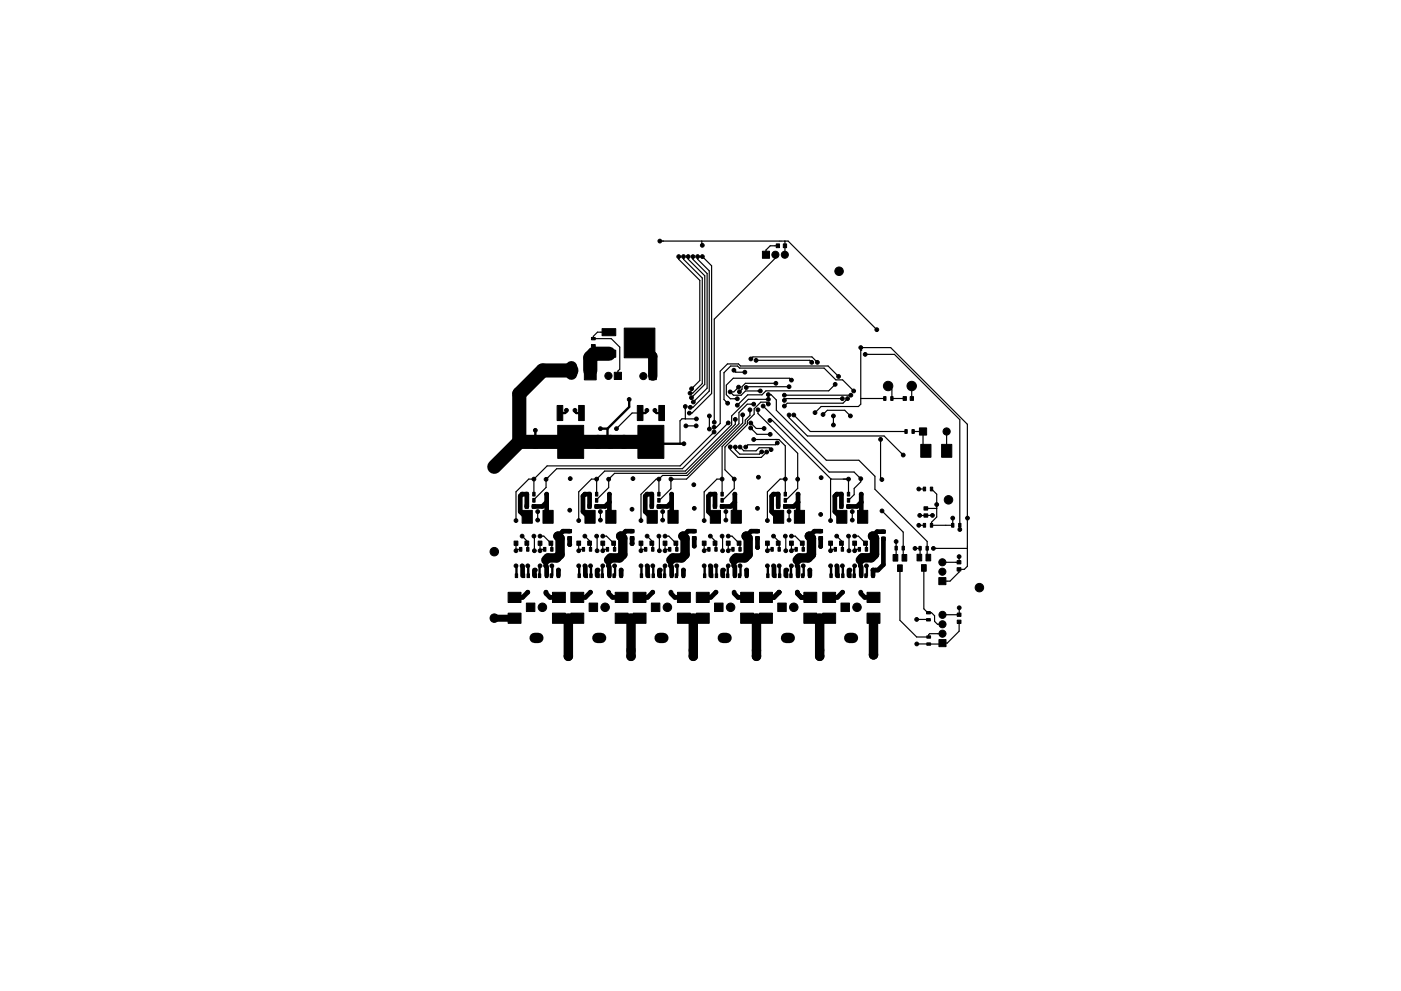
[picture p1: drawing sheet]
<svg xmlns="http://www.w3.org/2000/svg" width="297mm" height="210mm" viewBox="0 0 297 210" stroke-linecap="round" stroke-linejoin="round" font-family="sans-serif">
<g fill="#000" stroke="#000" stroke-width=".21">
<path d="M161.6 53.3h1.6v1.5h-1.6zM164.6 51.7h.7v.8h-.7zM166.1 51.7h.7v.8h-.7zM125.4 71.6h.8v.5h-.8zM125.4 73.1h.8v.5h-.8zM123.9 76.6h2.5v4h-2.5zM127.6 69.7h2.9v1.5h-2.9zM127.6 74.3h2.9v1.5h-2.9zM130.2 79h1.6v1.5h-1.6zM132.4 69.6h6.5v6.3h-6.5zM137.6 79h1.6v1.5h-1.6zM118.1 86h1.2v3.2h-1.2z"/>
<path d="M118.2 90.2h5.6v7h-5.6zM122.7 86h1.2v3.2h-1.2zM135.1 86h1.2v3.2h-1.2zM135.2 90.2h5.6v7h-5.6zM139.7 86h1.2v3.2h-1.2zM187.3 84.1h.6v.8h-.6zM188.9 84.1h.4v.8h-.4zM191.5 84.1h.7v.8h-.7zM191.9 91.1h.4v.8h-.4zM193 84.1h.7v.8h-.7zM193.3 91.1h.5v.8h-.5zM194.9 90.8h1.6v1.5h-1.6z"/>
<path d="M195.2 94.3h2.2v2.7h-2.2zM199.6 94.3h2.2v2.7h-2.2zM109 114.8h.8v.9h-.8zM110.1 116.1h.6v.8h-.6zM111.3 114.8h.8v.9h-.8zM111.7 116.1h.4v.8h-.4zM111.5 105.7h.4v.8h-.4zM111.5 104.4h.4v.8h-.4zM111.3 107h.7v.8h-.7zM110.7 108.3h2.2v2.7h-2.2zM112.9 105.7h.6v.8h-.6zM112.9 104.4h.6v.8h-.6z"/>
<path d="M112.8 107h.7v.8h-.7zM114.1 114.8h.8v.9h-.8zM115.2 116.1h.6v.8h-.6zM116.4 114.8h.8v.9h-.8zM116.8 116.1h.4v.8h-.4zM115.1 108.3h2.2v2.7h-2.2zM120.4 112.3h.8v.7h-.8zM120.4 113.8h.8v.7h-.8zM122.3 114.8h.8v.9h-.8zM123.5 116.1h.4v.8h-.4zM124.6 114.8h.8v.9h-.8zM124.9 116.1h.6v.8h-.6z"/>
<path d="M124.8 105.7h.4v.8h-.4zM124.8 104.4h.4v.8h-.4zM124.6 107h.7v.8h-.7zM124 108.3h2.2v2.7h-2.2zM126.2 105.7h.6v.8h-.6zM126.2 104.4h.6v.8h-.6zM126.1 107h.7v.8h-.7zM127.4 114.8h.8v.9h-.8zM128.5 116.1h.6v.8h-.6zM129.7 114.8h.8v.9h-.8zM130.1 116.1h.4v.8h-.4zM128.4 108.3h2.2v2.7h-2.2z"/>
<path d="M133.6 112.3h.8v.7h-.8zM133.6 113.8h.8v.7h-.8zM135.5 114.8h.8v.9h-.8zM136.6 116.1h.6v.8h-.6zM137.8 114.8h.8v.9h-.8zM138.2 116.1h.4v.8h-.4zM137.9 105.7h.6v.8h-.6zM137.9 104.4h.6v.8h-.6zM137.8 107h.7v.8h-.7zM137.2 108.3h2.2v2.7h-2.2zM139.5 105.7h.4v.8h-.4zM139.5 104.4h.4v.8h-.4z"/>
<path d="M139.3 107h.7v.8h-.7zM140.6 114.8h.8v.9h-.8zM141.8 116.1h.4v.8h-.4zM142.9 114.8h.8v.9h-.8zM143.2 116.1h.6v.8h-.6zM141.6 108.3h2.2v2.7h-2.2zM146.8 112.3h.8v.7h-.8zM146.8 113.8h.8v.7h-.8zM148.9 114.8h.8v.9h-.8zM150 116.1h.6v.8h-.6zM151.2 114.8h.8v.9h-.8zM151.6 116.1h.4v.8h-.4z"/>
<path d="M151.3 105.7h.6v.8h-.6zM151.3 104.4h.6v.8h-.6zM151.2 107h.7v.8h-.7zM150.6 108.3h2.2v2.7h-2.2zM152.9 105.7h.4v.8h-.4zM152.9 104.4h.4v.8h-.4zM152.7 107h.7v.8h-.7zM154 114.8h.8v.9h-.8zM155.2 116.1h.4v.8h-.4zM156.3 114.8h.8v.9h-.8zM156.6 116.1h.6v.8h-.6zM155 108.3h2.2v2.7h-2.2z"/>
<path d="M160.2 112.3h.8v.7h-.8zM160.2 113.8h.8v.7h-.8zM162.3 114.8h.8v.9h-.8zM163.5 116.1h.4v.8h-.4zM164.6 114.8h.8v.9h-.8zM164.9 116.1h.6v.8h-.6zM164.7 105.7h.6v.8h-.6zM164.7 104.4h.6v.8h-.6zM164.6 107h.7v.8h-.7zM164 108.3h2.2v2.7h-2.2zM166.3 105.7h.4v.8h-.4zM166.3 104.4h.4v.8h-.4z"/>
<path d="M166.1 107h.7v.8h-.7zM167.4 114.8h.8v.9h-.8zM168.6 116.1h.4v.8h-.4zM169.7 114.8h.8v.9h-.8zM170 116.1h.6v.8h-.6zM168.4 108.3h2.2v2.7h-2.2zM173.6 112.3h.8v.7h-.8zM173.6 113.8h.8v.7h-.8zM175.7 114.8h.8v.9h-.8zM176.9 116.1h.4v.8h-.4zM178 114.8h.8v.9h-.8zM178.3 116.1h.6v.8h-.6z"/>
<path d="M178.2 105.7h.4v.8h-.4zM178.2 104.4h.4v.8h-.4zM178 107h.7v.8h-.7zM177.4 108.3h2.2v2.7h-2.2zM179.6 105.7h.6v.8h-.6zM179.6 104.4h.6v.8h-.6zM179.5 107h.7v.8h-.7zM180.8 114.8h.8v.9h-.8zM182 116.1h.4v.8h-.4zM183.1 114.8h.8v.9h-.8zM183.4 116.1h.6v.8h-.6zM181.8 108.3h2.2v2.7h-2.2z"/>
<path d="M186.9 112.4h.8v.7h-.8zM186.9 113.9h.8v.7h-.8zM189.3 117.6h1v1.4h-1zM189.7 115.9h.6v.8h-.6zM191.3 117.6h1v1.4h-1zM191.3 115.9h.4v.8h-.4zM194.4 117.6h1v1.4h-1zM194.8 115.9h.5v.8h-.5zM195.9 107.5h.8v.7h-.8zM195.9 109h.8v.7h-.8zM195.7 111h.6v.8h-.6zM195.7 103.3h.6v.8h-.6z"/>
<path d="M196.3 117.6h1v1.4h-1zM196.3 115.9h.5v.8h-.5zM197.3 111h.4v.8h-.4zM197.3 103.3h.4v.8h-.4zM201.7 111h.6v.8h-.6zM203.3 111h.4v.8h-.4zM202.9 118.9h.8v.7h-.8zM107.7 130.1h2.8v2.1h-2.8zM107.7 125.7h2.8v2.1h-2.8zM109.2 121.7h.6v.8h-.6zM110.8 121.7h.4v.8h-.4zM111.8 121.7h.4v.8h-.4z"/>
<path d="M111.6 127.9h1.8v1.8h-1.8zM113.2 121.7h.6v.8h-.6zM114.1 121.7h.6v.8h-.6zM115.7 121.7h.4v.8h-.4zM117.1 130.1h2.8v2.1h-2.8zM117.1 125.7h2.8v2.1h-2.8zM116.7 121.7h.4v.8h-.4zM118.1 121.7h.6v.8h-.6zM121 130.1h2.8v2.1h-2.8zM121 125.7h2.8v2.1h-2.8zM122.5 121.7h.6v.8h-.6zM124.1 121.7h.4v.8h-.4z"/>
<path d="M125.1 121.7h.4v.8h-.4zM124.9 127.9h1.8v1.8h-1.8zM126.5 121.7h.6v.8h-.6zM127.5 121.7h.4v.8h-.4zM128.9 121.7h.6v.8h-.6zM130.4 130.1h2.8v2.1h-2.8zM130.4 125.7h2.8v2.1h-2.8zM129.9 121.7h.6v.8h-.6zM131.5 121.7h.4v.8h-.4zM134.2 130.1h2.8v2.1h-2.8zM134.2 125.7h2.8v2.1h-2.8zM135.8 121.7h.4v.8h-.4z"/>
<path d="M137.2 121.7h.6v.8h-.6zM138.2 121.7h.6v.8h-.6zM138.1 127.9h1.8v1.8h-1.8zM139.8 121.7h.4v.8h-.4zM140.6 121.7h.6v.8h-.6zM142.2 121.7h.4v.8h-.4zM143.6 130.1h2.8v2.1h-2.8zM143.6 125.7h2.8v2.1h-2.8zM143.2 121.7h.4v.8h-.4zM144.6 121.7h.6v.8h-.6zM147.6 130.1h2.8v2.1h-2.8zM147.6 125.7h2.8v2.1h-2.8z"/>
<path d="M149.2 121.7h.4v.8h-.4zM150.6 121.7h.6v.8h-.6zM151.6 121.7h.6v.8h-.6zM151.5 127.9h1.8v1.8h-1.8zM153.2 121.7h.4v.8h-.4zM154 121.7h.6v.8h-.6zM155.6 121.7h.4v.8h-.4zM157 130.1h2.8v2.1h-2.8zM157 125.7h2.8v2.1h-2.8zM156.6 121.7h.4v.8h-.4zM158 121.7h.6v.8h-.6zM161 130.1h2.8v2.1h-2.8z"/>
<path d="M161 125.7h2.8v2.1h-2.8zM162.6 121.7h.4v.8h-.4zM164 121.7h.6v.8h-.6zM165 121.7h.6v.8h-.6zM164.9 127.9h1.8v1.8h-1.8zM166.6 121.7h.4v.8h-.4zM167.5 121.7h.4v.8h-.4zM168.9 121.7h.6v.8h-.6zM170.4 130.1h2.8v2.1h-2.8zM170.4 125.7h2.8v2.1h-2.8zM169.9 121.7h.5v.8h-.5zM171.4 121.7h.6v.8h-.6z"/>
<path d="M174.4 130.1h2.8v2.1h-2.8zM174.4 125.7h2.8v2.1h-2.8zM176 121.7h.4v.8h-.4zM177.4 121.7h.6v.8h-.6zM178.4 121.7h.6v.8h-.6zM178.3 127.9h1.8v1.8h-1.8zM180 121.7h.4v.8h-.4zM180.9 121.7h.4v.8h-.4zM182.3 121.7h.6v.8h-.6zM183.8 130.1h2.8v2.1h-2.8zM183.8 125.7h2.8v2.1h-2.8zM183.3 121.7h.6v.8h-.6z"/>
<path d="M184.9 121.7h.4v.8h-.4zM190.3 119.8h1v1.4h-1zM195.4 119.8h1v1.4h-1zM196.4 129.7h.9v.5h-.9zM196.4 131.2h.9v.5h-.9zM196.5 134.9h.8v.5h-.8zM196.5 136.4h.8v.5h-.8zM199 122.5h1.6v1.5h-1.6zM199.1 135.7h1.5v1.5h-1.5zM202.9 120.4h.8v.7h-.8zM203 131.6h.7v.7h-.7zM203 130.1h.7v.7h-.7z"/>
<circle cx="139.9" cy="51.1" r=".4"/>
<circle cx="143.9" cy="54.4" r=".4"/>
<circle cx="144.9" cy="54.4" r=".4"/>
<circle cx="145.9" cy="54.4" r=".4"/>
<circle cx="146.9" cy="54.4" r=".4"/>
<circle cx="147.9" cy="54.4" r=".4"/>
<circle cx="148.9" cy="52" r=".4"/>
<circle cx="148.9" cy="54.4" r=".4"/>
<circle cx="164.4" cy="54" r=".75"/>
<circle cx="166.4" cy="54" r=".75"/>
<circle cx="177.9" cy="57.5" r=".9"/>
<circle cx="129" cy="79.7" r=".76"/>
<circle cx="136.4" cy="79.8" r=".75"/>
<circle cx="155.6" cy="78.5" r=".4"/>
<circle cx="157.9" cy="79" r=".4"/>
<circle cx="159.2" cy="76.1" r=".4"/>
<circle cx="160.3" cy="76.4" r=".4"/>
<circle cx="172.1" cy="76.9" r=".4"/>
<circle cx="173.3" cy="76.9" r=".4"/>
<circle cx="177.8" cy="79.9" r=".4"/>
<circle cx="182.5" cy="73.7" r=".4"/>
<circle cx="183.4" cy="75.2" r=".4"/>
<circle cx="185.9" cy="69.9" r=".4"/>
<circle cx="104.8" cy="99" r=".9"/>
<circle cx="113.5" cy="91.3" r=".4"/>
<circle cx="120.1" cy="87" r=".4"/>
<circle cx="121.9" cy="87" r=".4"/>
<circle cx="127.3" cy="90.9" r=".4"/>
<circle cx="130.7" cy="90.9" r=".4"/>
<circle cx="133.4" cy="84.7" r=".4"/>
<circle cx="137.2" cy="87.1" r=".4"/>
<circle cx="138.9" cy="87.1" r=".4"/>
<circle cx="145" cy="94.1" r=".4"/>
<circle cx="145.3" cy="86.2" r=".4"/>
<circle cx="145.4" cy="90.4" r=".4"/>
<circle cx="146.1" cy="87.6" r=".4"/>
<circle cx="146.3" cy="83.4" r=".4"/>
<circle cx="146.4" cy="86.4" r=".4"/>
<circle cx="146.6" cy="84.4" r=".4"/>
<circle cx="146.6" cy="82.5" r=".4"/>
<circle cx="147" cy="85.3" r=".4"/>
<circle cx="147.6" cy="90.3" r=".4"/>
<circle cx="147.6" cy="88.9" r=".4"/>
<circle cx="150.4" cy="88.2" r=".4"/>
<circle cx="150.4" cy="91" r=".4"/>
<circle cx="151.4" cy="90.6" r=".4"/>
<circle cx="151.4" cy="91.6" r=".4"/>
<circle cx="151.4" cy="89.6" r=".4"/>
<circle cx="154.3" cy="85.5" r=".4"/>
<circle cx="154.4" cy="89.7" r=".4"/>
<circle cx="154.8" cy="83.1" r=".4"/>
<circle cx="154.8" cy="94.8" r=".4"/>
<circle cx="155.9" cy="89" r=".4"/>
<circle cx="155.9" cy="94.8" r=".4"/>
<circle cx="156.3" cy="84.6" r=".4"/>
<circle cx="156.3" cy="86" r=".4"/>
<circle cx="156.6" cy="82.1" r=".4"/>
<circle cx="156.8" cy="83.1" r=".4"/>
<circle cx="156.9" cy="94.8" r=".4"/>
<circle cx="157.5" cy="88" r=".4"/>
<circle cx="158.1" cy="94.8" r=".4"/>
<circle cx="158.2" cy="82.2" r=".4"/>
<circle cx="159" cy="86.9" r=".4"/>
<circle cx="159.2" cy="90.8" r=".4"/>
<circle cx="159.2" cy="89.7" r=".4"/>
<circle cx="159.8" cy="93.2" r=".4"/>
<circle cx="159.8" cy="85.7" r=".4"/>
<circle cx="160.7" cy="86.9" r=".4"/>
<circle cx="161.2" cy="82.9" r=".4"/>
<circle cx="161.5" cy="95.9" r=".4"/>
<circle cx="161.8" cy="86.1" r=".4"/>
<circle cx="162" cy="90.9" r=".4"/>
<circle cx="162.6" cy="95.9" r=".4"/>
<circle cx="162.9" cy="85.7" r=".4"/>
<circle cx="162.9" cy="83.7" r=".4"/>
<circle cx="162.9" cy="84.7" r=".4"/>
<circle cx="163.2" cy="89.2" r=".4"/>
<circle cx="163.3" cy="92.1" r=".4"/>
<circle cx="163.5" cy="95.4" r=".4"/>
<circle cx="164.5" cy="81.3" r=".4"/>
<circle cx="164.8" cy="94" r=".4"/>
<circle cx="166.3" cy="84.9" r=".4"/>
<circle cx="166.3" cy="83.8" r=".4"/>
<circle cx="166.3" cy="86.1" r=".4"/>
<circle cx="167.3" cy="82" r=".4"/>
<circle cx="167.3" cy="88" r=".4"/>
<circle cx="167.8" cy="80.6" r=".4"/>
<circle cx="168.3" cy="88" r=".4"/>
<circle cx="172.8" cy="87.5" r=".4"/>
<circle cx="174.5" cy="87.9" r=".4"/>
<circle cx="176.7" cy="90.2" r=".4"/>
<circle cx="176.7" cy="88.2" r=".4"/>
<circle cx="177.1" cy="81.5" r=".4"/>
<circle cx="178.6" cy="84.6" r=".4"/>
<circle cx="179.7" cy="84.6" r=".4"/>
<circle cx="180.3" cy="88.2" r=".4"/>
<circle cx="180.4" cy="83.8" r=".4"/>
<circle cx="181" cy="82.9" r=".4"/>
<circle cx="186.7" cy="93.2" r=".4"/>
<circle cx="188.3" cy="81.9" r="1"/>
<circle cx="191.5" cy="96.5" r=".4"/>
<circle cx="193.3" cy="81.9" r="1"/>
<circle cx="200.7" cy="91.5" r=".76"/>
<circle cx="104.8" cy="117" r=".9"/>
<circle cx="109.4" cy="116.8" r=".4"/>
<circle cx="109.4" cy="110.4" r=".4"/>
<circle cx="110.7" cy="113.7" r=".4"/>
<circle cx="110.7" cy="104.8" r=".4"/>
<circle cx="113.2" cy="113.7" r=".4"/>
<circle cx="113.2" cy="101.6" r=".4"/>
<circle cx="113.3" cy="116.8" r=".4"/>
<circle cx="114" cy="110.3" r=".4"/>
<circle cx="114" cy="108.5" r=".4"/>
<circle cx="114.5" cy="113.7" r=".4"/>
<circle cx="114.5" cy="116.8" r=".4"/>
<circle cx="115.8" cy="101.7" r=".4"/>
<circle cx="115.9" cy="104.8" r=".4"/>
<circle cx="118.3" cy="113.7" r=".9"/>
<circle cx="120.8" cy="115.5" r=".4"/>
<circle cx="120.8" cy="108.2" r=".4"/>
<circle cx="120.9" cy="101.5" r=".4"/>
<circle cx="122.7" cy="116.8" r=".4"/>
<circle cx="122.7" cy="110.4" r=".4"/>
<circle cx="124" cy="113.7" r=".4"/>
<circle cx="124" cy="104.8" r=".4"/>
<circle cx="126.5" cy="113.7" r=".4"/>
<circle cx="126.5" cy="101.6" r=".4"/>
<circle cx="126.6" cy="116.8" r=".4"/>
<circle cx="127.3" cy="110.3" r=".4"/>
<circle cx="127.3" cy="108.5" r=".4"/>
<circle cx="127.8" cy="113.7" r=".4"/>
<circle cx="127.8" cy="116.8" r=".4"/>
<circle cx="129.1" cy="101.7" r=".4"/>
<circle cx="129.2" cy="104.8" r=".4"/>
<circle cx="131.6" cy="113.7" r=".9"/>
<circle cx="134" cy="115.3" r=".4"/>
<circle cx="134" cy="108" r=".4"/>
<circle cx="134.2" cy="101.5" r=".4"/>
<circle cx="135.9" cy="116.8" r=".4"/>
<circle cx="135.9" cy="110.4" r=".4"/>
<circle cx="137.2" cy="113.7" r=".4"/>
<circle cx="137.2" cy="104.8" r=".4"/>
<circle cx="139.7" cy="113.7" r=".4"/>
<circle cx="139.7" cy="101.6" r=".4"/>
<circle cx="139.8" cy="116.8" r=".4"/>
<circle cx="140.5" cy="110.3" r=".4"/>
<circle cx="140.5" cy="108.5" r=".4"/>
<circle cx="141" cy="113.7" r=".4"/>
<circle cx="141" cy="116.8" r=".4"/>
<circle cx="142.3" cy="101.6" r=".4"/>
<circle cx="142.4" cy="104.8" r=".4"/>
<circle cx="144.8" cy="113.7" r=".9"/>
<circle cx="147.1" cy="102.8" r=".4"/>
<circle cx="147.2" cy="115.9" r=".4"/>
<circle cx="147.2" cy="107.8" r=".4"/>
<circle cx="149.3" cy="116.8" r=".4"/>
<circle cx="149.3" cy="110.4" r=".4"/>
<circle cx="150.6" cy="113.7" r=".4"/>
<circle cx="150.6" cy="104.8" r=".4"/>
<circle cx="153.1" cy="113.7" r=".4"/>
<circle cx="153.1" cy="101.6" r=".4"/>
<circle cx="153.2" cy="116.8" r=".4"/>
<circle cx="153.9" cy="110.3" r=".4"/>
<circle cx="153.9" cy="108.5" r=".4"/>
<circle cx="154.4" cy="113.7" r=".4"/>
<circle cx="154.4" cy="116.8" r=".4"/>
<circle cx="155.7" cy="101.6" r=".4"/>
<circle cx="155.8" cy="104.8" r=".4"/>
<circle cx="158.2" cy="113.7" r=".9"/>
<circle cx="160.6" cy="107.8" r=".4"/>
<circle cx="160.6" cy="116.1" r=".4"/>
<circle cx="160.8" cy="101.2" r=".4"/>
<circle cx="162.7" cy="116.8" r=".4"/>
<circle cx="162.7" cy="110.4" r=".4"/>
<circle cx="164" cy="113.7" r=".4"/>
<circle cx="164" cy="104.8" r=".4"/>
<circle cx="166.5" cy="113.7" r=".4"/>
<circle cx="166.5" cy="101.6" r=".4"/>
<circle cx="166.6" cy="116.8" r=".4"/>
<circle cx="167.3" cy="110.3" r=".4"/>
<circle cx="167.3" cy="108.5" r=".4"/>
<circle cx="167.8" cy="113.7" r=".4"/>
<circle cx="167.8" cy="116.8" r=".4"/>
<circle cx="169.1" cy="101.7" r=".4"/>
<circle cx="169.2" cy="104.8" r=".4"/>
<circle cx="171.6" cy="113.7" r=".9"/>
<circle cx="174" cy="109.1" r=".4"/>
<circle cx="174" cy="115.9" r=".4"/>
<circle cx="174.1" cy="101.3" r=".4"/>
<circle cx="176.1" cy="116.8" r=".4"/>
<circle cx="176.1" cy="110.4" r=".4"/>
<circle cx="177.4" cy="113.7" r=".4"/>
<circle cx="177.4" cy="104.8" r=".4"/>
<circle cx="179.9" cy="113.7" r=".4"/>
<circle cx="179.9" cy="101.6" r=".4"/>
<circle cx="180" cy="116.8" r=".4"/>
<circle cx="180.7" cy="110.3" r=".4"/>
<circle cx="180.7" cy="108.5" r=".4"/>
<circle cx="181.2" cy="113.7" r=".4"/>
<circle cx="181.2" cy="116.8" r=".4"/>
<circle cx="182.5" cy="101.6" r=".4"/>
<circle cx="182.6" cy="104.8" r=".4"/>
<circle cx="185" cy="113.7" r=".9"/>
<circle cx="187" cy="101.7" r=".4"/>
<circle cx="187" cy="108.4" r=".4"/>
<circle cx="190" cy="114.9" r=".4"/>
<circle cx="194" cy="116.3" r=".4"/>
<circle cx="194.8" cy="103.7" r=".4"/>
<circle cx="194.8" cy="111.4" r=".4"/>
<circle cx="195" cy="109.3" r=".4"/>
<circle cx="197.7" cy="109.3" r=".4"/>
<circle cx="197.9" cy="116.3" r=".4"/>
<circle cx="198.6" cy="107" r=".4"/>
<circle cx="199.8" cy="119.3" r=".75"/>
<circle cx="201.1" cy="106" r=".9"/>
<circle cx="202" cy="109.9" r=".4"/>
<circle cx="203.4" cy="118.1" r=".4"/>
<circle cx="203.5" cy="112.3" r=".4"/>
<circle cx="205.1" cy="109.9" r=".4"/>
<circle cx="104.8" cy="131.1" r=".9"/>
<circle cx="109.4" cy="120" r=".4"/>
<circle cx="110.7" cy="120" r=".4"/>
<circle cx="111.9" cy="120" r=".4"/>
<circle cx="111.9" cy="125.6" r=".4"/>
<circle cx="113.5" cy="120.9" r=".4"/>
<circle cx="114.5" cy="120" r=".4"/>
<circle cx="115" cy="128.8" r=".9"/>
<circle cx="115.7" cy="120" r=".4"/>
<circle cx="115.8" cy="125.6" r=".4"/>
<circle cx="117" cy="120" r=".4"/>
<circle cx="118.4" cy="120.9" r=".4"/>
<circle cx="120.5" cy="139.2" r=".9"/>
<circle cx="122.7" cy="120" r=".4"/>
<circle cx="124" cy="120" r=".4"/>
<circle cx="125.2" cy="125.6" r=".4"/>
<circle cx="125.2" cy="120" r=".4"/>
<circle cx="126.8" cy="120.9" r=".4"/>
<circle cx="127.8" cy="120" r=".4"/>
<circle cx="128.3" cy="128.8" r=".9"/>
<circle cx="129" cy="120" r=".4"/>
<circle cx="129.1" cy="125.6" r=".4"/>
<circle cx="130.3" cy="120" r=".4"/>
<circle cx="131.7" cy="120.9" r=".4"/>
<circle cx="133.8" cy="139.2" r=".9"/>
<circle cx="135.9" cy="120" r=".4"/>
<circle cx="137.2" cy="120" r=".4"/>
<circle cx="138.4" cy="125.6" r=".4"/>
<circle cx="138.4" cy="120" r=".4"/>
<circle cx="140" cy="120.9" r=".4"/>
<circle cx="141" cy="120" r=".4"/>
<circle cx="141.5" cy="128.8" r=".9"/>
<circle cx="142.2" cy="120" r=".4"/>
<circle cx="142.3" cy="125.6" r=".4"/>
<circle cx="143.5" cy="120" r=".4"/>
<circle cx="144.9" cy="120.9" r=".4"/>
<circle cx="147" cy="139.2" r=".9"/>
<circle cx="149.3" cy="120" r=".4"/>
<circle cx="150.6" cy="120" r=".4"/>
<circle cx="151.8" cy="125.6" r=".4"/>
<circle cx="151.8" cy="120" r=".4"/>
<circle cx="153.4" cy="120.9" r=".4"/>
<circle cx="154.4" cy="120" r=".4"/>
<circle cx="154.9" cy="128.8" r=".9"/>
<circle cx="155.6" cy="120" r=".4"/>
<circle cx="155.6" cy="125.6" r=".4"/>
<circle cx="156.9" cy="120" r=".4"/>
<circle cx="158.3" cy="120.9" r=".4"/>
<circle cx="160.4" cy="139.2" r=".9"/>
<circle cx="162.7" cy="120" r=".4"/>
<circle cx="164" cy="120" r=".4"/>
<circle cx="165.2" cy="125.6" r=".4"/>
<circle cx="165.2" cy="120" r=".4"/>
<circle cx="166.8" cy="120.9" r=".4"/>
<circle cx="167.8" cy="120" r=".4"/>
<circle cx="168.3" cy="128.8" r=".9"/>
<circle cx="169" cy="120" r=".4"/>
<circle cx="169" cy="125.6" r=".4"/>
<circle cx="170.3" cy="120" r=".4"/>
<circle cx="171.7" cy="120.9" r=".4"/>
<circle cx="173.8" cy="139.2" r=".9"/>
<circle cx="176.1" cy="120" r=".4"/>
<circle cx="177.4" cy="120" r=".4"/>
<circle cx="178.6" cy="120" r=".4"/>
<circle cx="178.6" cy="125.6" r=".4"/>
<circle cx="180.2" cy="120.9" r=".4"/>
<circle cx="181.2" cy="120" r=".4"/>
<circle cx="181.7" cy="128.8" r=".9"/>
<circle cx="182.4" cy="120" r=".4"/>
<circle cx="182.5" cy="125.6" r=".4"/>
<circle cx="183.7" cy="120" r=".4"/>
<circle cx="185.1" cy="120.9" r=".4"/>
<circle cx="185.2" cy="138.9" r=".9"/>
<circle cx="194.4" cy="131.4" r=".4"/>
<circle cx="194.4" cy="136.6" r=".4"/>
<circle cx="199.8" cy="121.3" r=".75"/>
<circle cx="199.8" cy="132.4" r=".75"/>
<circle cx="199.8" cy="134.4" r=".75"/>
<circle cx="199.8" cy="130.4" r=".75"/>
<circle cx="203.4" cy="128.9" r=".4"/>
<circle cx="207.6" cy="124.7" r=".9"/>
</g>
<path d="M121.2 77.8v1.5" fill="none" stroke="#000" stroke-width="2.5"/>
<path d="M113.4 135.3h.7M126.6 135.3h.9M139.9 135.3h.7M153.2 135.3h.8M166.6 135.3h.9M180 135.3h.9" fill="none" stroke="#000" stroke-width="2.2"/>
<g fill="none" stroke="#000" stroke-width="1">
<path d="M111.7 107.4v-2.6h-1l-.4 .4v3.3l.7 .7M111.7 107.4h.1M115.7 118.8v1.3M115.9 106.5l-.9 .9h-1.8M115.9 104.8v4.1M120.8 114.2v1.3M120.8 112.7h-1.4l-1.1 1M125 107.4v-2.6h-1l-.4 .4v3.3l.7 .7M129 118.8v1.3M129.2 104.8v4.1M129.2 106.5l-.9 .9h-1.8M134 114.2v1.1"/>
<path d="M134 112.7h-1.4l-1 1M138.2 107.4v-2.6h-1l-.4 .4v3.3l.7 .7M142.2 118.8v1.3M142.4 106.5l-.9 .9h-1.8M142.4 104.8v4.1M147.2 114.2v1.7M147.2 112.7h-1.3l-1.1 1M151.6 107.4v-2.6h-1l-.4 .4v3.3l.7 .7M155.6 118.8v1.3M155.8 106.5l-.9 .9h-1.8M155.8 104.8v4.1M160.6 116.1h.1"/>
<path d="M160.6 114.2v1.9M160.6 112.7h-1.3l-1.1 1M165 107.4v-2.6h-1l-.4 .4v3.3l.7 .7M169 118.8v1.3M169.2 106.5l-.9 .9h-1.8M169.2 104.8v4.1M174 114.2v1.7M174 112.7h-1.4l-1 1M178.4 107.4v-2.6h-1l-.4 .4v3.3l.7 .7M182.4 118.8v1.2M182.6 106.5l-.9 .9h-1.8M182.6 104.8v4.1"/>
<path d="M187.3 114.3v5.5l-1.2 1.1h-1v1.2M187.3 112.8h-1.3l-1 .9M110.8 120.1v2M111.9 125.6l-1.1 1.1h-1.7M113.3 120.9v1.2M115.8 125.6v.3l.8 .8h1.9M115.9 120.2v1.9M118.4 120.9v1.2M118.5 131.2h3.9M124.1 120.1v2M125.2 125.6l-1.1 1.1h-1.7M126.6 120.9v1.2"/>
<path d="M129.1 125.9l.8 .8h1.9M129.2 120.2v1.9M131.7 120.9v1.2M131.8 131.2h3.9M137.3 120.1v2M138.4 125.6l-1.1 1.1h-1.7M139.8 120.9v1.2M142.2 125.9l.9 .8h1.9M142.4 120.2v1.9M144.9 120.9v1.2M145 131.2h3.9M150.7 120.1v2"/>
<path d="M151.8 125.6l-1.1 1.1h-1.7M153.2 120.9v1.2M155.6 125.9l.9 .8h1.9M155.8 120.2v1.9M158.3 120.9v1.2M158.4 131.2h3.9M164.1 120.1v2M165.2 125.6l-1.1 1.1h-1.7M166.6 120.9v1.2M169 125.9l.9 .8h1.9M169.2 120.2v1.9M171.7 120.9v1.2"/>
<path d="M171.8 131.2h3.9M177.5 120.1v2M178.6 125.6l-1.1 1.1h-1.7M180 120.9v1.2M182.5 125.9l.8 .8h1.9M182.6 120.2v1.9"/>
</g>
<g fill="none" stroke="#000" stroke-width=".5">
<path d="M113.5 91.3v2.4M120.1 87v.3l-.3 .3h-1.1M121.9 87v.3l.3 .3h1.1v-.5M127.3 90.9h1.5M128.8 90.9v2.2l.6 .6v-.7M133.4 84.7v1.6l-4.6 4.6M137.2 87.1v.2l-.4 .3h-1.1M138 93.7l.4 .4h6.6M138.9 87.1v.2l.3 .3h1.1v-.5M111 109.2h.8M115.9 108.9l.3 .3M124.3 109.2h.8"/>
<path d="M130.4 119.9v2.2M137.5 109.2h.8M143.6 119.9v2.2M150.9 109.2h.8M157 119.9v2.2M164.3 109.2h.8M170.4 119.9v2.2M177.7 109.2h.8M183.8 119.9v2.2M185 113.7h1M109.4 120l.1 2.1M110.7 120l.1 .1"/>
<path d="M111.9 120l.1 2.1M114.5 120l-.1 2.1M115.7 120l.2 .2M117 120l.1-.1v2.2M122.8 120.1v2M125.3 120.1v2M127.7 120.1v2M136 120.1v2M138.5 120.1v2M140.9 120.1v2M149.4 120.1v2M151.9 120.1v2"/>
<path d="M154.3 120.1v2M162.8 120.1v2M165.3 120.1v2M167.7 120.1v2M176.2 120.1v2M178.7 120.1v2M181.1 120.1v2"/>
</g>
<path d="M121.2 78.6h-6.1l-5 4.9v10.2M129.1 75h-3.1l-.8 .9v2.7M110.1 93.7h27.9M110.1 93.7l-5.3 5.3" fill="none" stroke="#000" stroke-width="3"/>
<g fill="none" stroke="#000" stroke-width=".25">
<path d="M139.9 51.1h27.2l18.8 18.8M143.9 54.4v.6l4.5 4.5v21.2l-1.8 1.8M144.9 54.4v.6l4 4v22.4l-2 2h-.6M145.9 54.4v.6l3.5 3.5v23l-2.8 2.9M146.9 54.4v.6l3 3v24.4l-2.9 2.9M147.9 54.4v.6l2.5 2.5v25.5l-3.5 3.4h-.5M148.8 51.1l.1 .9M148.9 54.4l2 2v27.1l-4.2 4.1h-.5M164.4 54v.7l-13 13v21.9M164.9 52.1h-1.6l-.9 .9v1M166.4 51.1v2.9M125.8 73.3v1.5l.2 .2"/>
<path d="M129.1 70.5h-2.4l-.9 .8v.5h3.8l1.8 1.8v4.7l-.4 .4v1M155.6 78.5l.4 .5h1.9M159.2 76.1l.4-.4h12.6l1.1 1.2M160.3 76.4h11.4l.4 .5M177.8 79.9l-2.2-2.3h-18.6l-.4-.4h-2.4l-1.5 1.5v11.1l-.8 .8h-.5M182.5 74.3h.1M183.4 75.2h6.2l13.9 13.8v23.3M135.7 87.6h-1.7l-3.3 3.3M138 93v.7M145.3 88.8l2.3 .1M145.3 88.8h-.7l-.4 .5v4.8M145.3 86.2v2.6"/>
<path d="M145.3 88.8h.1M147.6 90.3l-2.2 .1M150.4 88.2v2.8M150.4 91h.1M151.4 91.6l-7.2 7.2h-28.2l-2.8 2.8M154.4 89.7l-9.7 9.7h-26.7l-2.2 2.3v1.7l-2.6 2.7M154.8 94.8v.6l1.7 1.6h4.9l1.2-1.1M155.9 89v1l-10.4 10.4h-15.2l-1.2 1.3v1.7l-2.6 2.7M155.9 94.8v.6l.9 .9h4.2l.5-.4M156.6 82.1l-1 1h-.8l.7 .8h1.6l.9-1h3.2M156.9 94.8l.8 .8h2.6l.6-.6h2.2l.4 .4M157.5 88v1.7l-11.9 11.9h-3.4v2.1l-2.4 2.4"/>
<path d="M159 86.9v1.2l-1 1v.7l-4.9 4.9v9.9M159.2 90.8l1.3 1.3h2.8M159.2 89.7l1.1 1.2h1.7M159.8 85.7h-1.4l-1.7 1.8v2.4l-11 11h-5.2l-.8 .7M159.8 93.2h5.3l1.4 1.4v10M160.7 86.9v.8l8.4 8.5v7.4l-2.5 2.5M161.8 86.1l14 14h5.3l1.4 1.5v.6l-1.4 1.4v1.3l-1.1 1.2M162.9 85.7l-.4-.4h-1.2l-1.4 1.4v1.2l-1.4 1.4v.8l-4.8 4.7v4.9l2 1.9v2.1l-2.5 2.4M162.9 83.7h.6l1.1 1.2v2.1l10.6 10.6h6.9l3.4 3.4v2.8l11.1 11.1v3.1l.2 .3M162.9 84.7h-4.3l-3.5 3.5v1.9l-9.8 9.8h-17.1l-1.7 1.7M163.2 89.2h.5l12.5 12.4M164.5 93.2h.1"/>
<path d="M164.5 81.3h-6.5l-.7 .7v.6l-.5 .5M164.8 94l-.4 .4h-5.8l-.5 .4M166.3 86.1h.1M166.3 83.8h14.1M167.3 88v.6l3.9 3.9h16.2l4.1 4M167.3 82h-8.9l-.2 .2M167.8 80.6l-.4-.4h-11.9l-1.5 1.5v2l.9 .9h1.4M168.3 88l3.5 3.5h20.3M172.8 87.5l1.3-1.3h7.9l.5-.5v-12h6.3l16.3 16.3v30.1l-.7 .7h-1.1v.6l-1.9 1.9h-1.6M174.5 87.9l.9-.9h3.7l1.2 1.2M176.7 88.2h.1M176.7 88.2v2"/>
<path d="M177.1 81.5l-1.4 1.4h-13.3l-.9 .9h-3l-2.2 2.2M178.6 84.6h-11.9l-.4 .3M179.7 84.6l-1 .9h-11.8l-.6 .6M181 82.9l-2.4-2.3h-1.4l-2.5-2.5h-17.9l-.4-.4h-1.5l-1.4 1.4v5.7l.8 .7M182.5 84.5h5.1M186.7 93.2v8.3l.3 .2M188.3 81.9l.8 .8v1.8h2.7M193.3 84.5h.1M193.3 81.9v2.6M193.6 91.5h2.1v3.5l.6 .6M200.7 91.5v4.1M109.4 115.2v1.6l.3-.3h.7"/>
<path d="M110.7 113.7l1 1v.5l.2 .2v1.4M113.2 101.6h-1.1l-2.7 2.7v6.1M113.2 101.6v3M113.2 113.7l.1 3.1M114 108.5v1.8M114.5 115.2v1.6l.3-.3h.7M114.5 113.7h.8l1.7 1.7v1.1M122.7 115.2v1.6l.3-.3h.7M124 113.7l1 1v.5l.2 .2v1.4M126.5 101.6h-1.1l-2.7 2.7v6.1M126.5 101.6v3M126.6 113.8v3"/>
<path d="M127.3 108.5v1.8M127.8 115.2v1.6l.3-.3h.7M127.8 113.7h.8l1.7 1.7v1.1M135.9 115.2v1.6l.3-.3h.7M137.2 113.7l1 1v.5l.2 .2v1.4M139.7 101.6h-.6l-3.2 3.3v5.5M139.7 101.6v3M139.8 113.8v3M140.5 108.5v1.8M141 115.2v1.6l.3-.3h.7M141 113.7h.8l1.7 1.7v1.1M149.3 115.2v1.6l.3-.3h.7"/>
<path d="M150.6 113.7l1 1v.5l.2 .2v1.4M153.1 101.6h-1.1l-2.7 2.7v6.1M153.2 113.8v3M153.9 108.5v1.8M154.4 115.2v1.6l.3-.3h.7M154.4 113.7h.8l1.7 1.7v1.1M162.7 115.2v1.6l.3-.3h.7M164 113.7l1 1v.5l.2 .2v1.4M166.5 101.6h-1.1l-2.7 2.7v6.1M166.6 113.8v3M167.3 108.5v1.8M167.8 115.2v1.6l.3-.3h.7"/>
<path d="M167.8 113.7h.8l1.7 1.7v1.1M176.1 115.2v1.6l.3-.3h.7M176.2 101.6h3.7v3M176.2 101.6l-.1 8.8M177.4 113.7l1 1v.5l.2 .2v1.4M180 113.8v3M180.7 108.5v1.8M181.2 115.2v1.6l.3-.3h.7M181.2 113.7h.8l1.7 1.7v1.1M187 108.4l4.5 4.5v5.2l.2 .2M190 114.9v3.3l-.1 .1M194 116.3h1"/>
<path d="M194.8 111.4h1.2M194.8 103.7h1.2M195 109.3v.1M195.1 116.3v1.8l-.2 .2M195.1 116.3h-.1M196.3 107.9h2.3M196.3 109.3v.1M197.5 103.7l1.1 1.1v4.9l-1.1 1.1v.6h4.5v-1.5M197.7 109.3l-2.7 .1M197.9 116.3h7.2M203.4 118.1l-.1 1.2h-3.5M190.8 120.5v11.1l3.5 3.5h2.6v-.5l.2-.2h2.7"/>
<path d="M194.3 131.4l2.5 .1M195.9 120.5v8.7l.8 .8h.8l.6 .6v1.2l.7 .6h1M196.9 136.6h.1M199.8 130.4h.1M203.4 131.9v2l-2.6 2.5h-1l-.2 .2h-5.2M203.4 128.9v1.5h-3.6"/>
</g>
<circle cx="173.8" cy="139.2" r=".5" fill="#000"/>
<g fill="none" stroke="#000" stroke-width="2">
<path d="M135.6 72.8l2.8 2.8v4.2M118.3 113.7l.5 .5v3.5l-.8 .7h-1.8l-.5 .4M131.6 113.7l.5 .5v3.5l-.8 .7h-1.8l-.5 .4M144.8 113.7l.4 .5v3.5l-.7 .7h-1.8l-.5 .4M158.2 113.7l.4 .5v3.5l-.7 .7h-1.9l-.4 .4M171.6 113.7l.4 .5v3.5l-.7 .7h-1.8l-.5 .4M185 113.7l.4 .5v3.4l-.7 .7h-1.8l-.5 .5M118.5 131.2h3.9M120.5 131.2v8M131.8 131.2h3.8M133.8 131.2v8M145 131.2h4"/>
<path d="M147 131.2v8M158.4 131.2h4M160.4 131.2v8M171.8 131.2h4M173.8 131.2v8M185.2 131.2v7.7"/>
</g>
<path d="M104.8 131.1l4.3 .1" fill="none" stroke="#000" stroke-width="1.5"/>
</svg>
